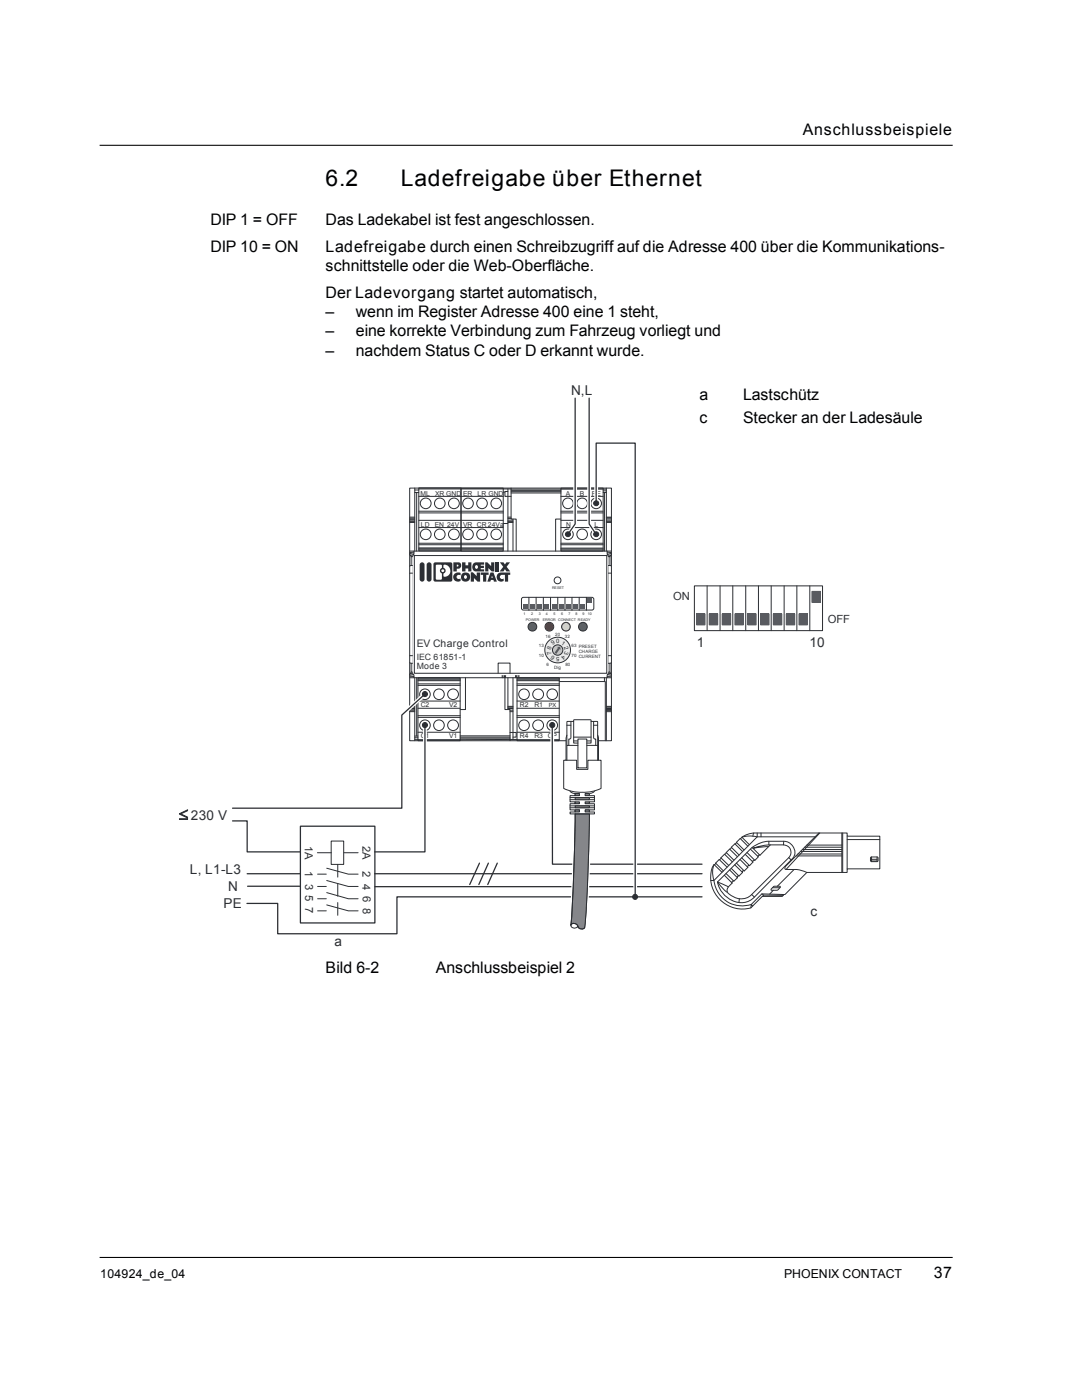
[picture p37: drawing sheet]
<svg xmlns="http://www.w3.org/2000/svg" width="216mm" height="279mm" viewBox="0 0 216 279" stroke-linecap="round" stroke-linejoin="round" font-family="sans-serif">
<defs><g id="words">
<g font-size="4.6">
<text x="65" y="37">6.2</text>
<text x="80" y="37">Ladefreigabe über Ethernet</text>
</g>
<g font-size="3.2">
<text x="160.2" y="27">Anschlussbeispiele</text>
<text x="42" y="44.9">DIP 1 = OFF</text>
<text x="65" y="44.9">Das Ladekabel ist fest angeschlossen.</text>
<text x="42" y="50.2">DIP 10 = ON</text>
<text x="65" y="50.2">Ladefreigabe durch einen Schreibzugriff auf die Adresse 400 über die Kommunikations-</text>
<text x="65" y="54.1">schnittstelle oder die Web-Oberfläche.</text>
<text x="65" y="59.4">Der Ladevorgang startet automatisch,</text>
<text x="65" y="63.3">–</text>
<text x="71" y="63.3">wenn im Register Adresse 400 eine 1 steht,</text>
<text x="65" y="67.1">–</text>
<text x="65" y="71">–</text>
<text x="71" y="67.1">eine korrekte Verbindung zum Fahrzeug vorliegt und</text>
<text x="71" y="71">nachdem Status C oder D erkannt wurde.</text>
<text x="139.6" y="79.9">a</text>
<text x="148.3" y="79.9">Lastschütz</text>
<text x="139.6" y="84.5">c</text>
<text x="148.3" y="84.5">Stecker an der Ladesäule</text>
<text x="65" y="194.1">Bild 6-2</text>
<text x="87" y="194.1">Anschlussbeispiel 2</text>
<text x="186.4" y="255.1">37</text>
</g>
<g font-size="2.7" fill="#2b2e34">
<text x="114" y="78.8">N,L</text>
<text x="139" y="129.1">1</text>
<text x="161.5" y="129">10</text>
<text x="38.1" y="163.6">230 V</text>
<text x="37.8" y="174.5">L, L1-L3</text>
<text x="45.5" y="177.8">N</text>
<text x="44.6" y="181.1">PE</text>
<text x="161.7" y="182.8">c</text>
<text x="66.7" y="188.8">a</text>
</g>
<g font-size="2.5">
<text x="20" y="255.1">104924_de_04</text>
<text x="156.5" y="255.1">PHOENIX CONTACT</text>
</g>
<g font-size="2.2" fill="#2b2e34">
<text x="134.3" y="119.7">ON</text>
<text x="165.2" y="124.4">OFF</text>
<text x="60.8" y="168.8" transform="rotate(90 60.8 168.8)">1A</text>
<text x="60.8" y="173.8" transform="rotate(90 60.8 173.8)">1</text>
<text x="72.3" y="168.8" transform="rotate(90 72.3 168.8)">2A</text>
<text x="72.3" y="173.9" transform="rotate(90 72.3 173.9)">2 4</text>
<text x="60.9" y="176.4" transform="rotate(90 60.9 176.4)">3 5</text>
<text x="72.4" y="178.7" transform="rotate(90 72.4 178.7)">6</text>
<text x="60.9" y="181.1" transform="rotate(90 60.9 181.1)">7</text>
<text x="72.4" y="181.2" transform="rotate(90 72.4 181.2)">8</text>
</g>
<text font-size="2.1" fill="#2b2e34" x="83.1" y="129.1">EV Charge Control</text>
<g font-size="1.7" fill="#2b2e34">
<text x="83.1" y="131.7">IEC 61851-1</text>
<text x="83.1" y="133.5">Mode 3</text>
</g>
<g font-size="1.4" fill="#2b2e34">
<text x="83.9" y="98.9">ML</text>
<text x="86.8" y="98.9">XR GND</text>
<text x="92.4" y="98.9">ER</text>
<text x="95.2" y="98.9">LR GND</text>
<text x="112.9" y="98.9">A</text>
<text x="115.7" y="98.9">B</text>
<text x="118.1" y="98.9">PE</text>
<text x="83.9" y="105.2">LD</text>
<text x="86.7" y="105.2">EN 24V</text>
<text x="92.4" y="105.1">VR CR24Va</text>
<text x="113" y="105.2">N</text>
<text x="118.6" y="105.2">L</text>
<text x="83.9" y="141.1">C2</text>
<text x="89.6" y="141.1">V2</text>
<text x="103.8" y="141.1">R2</text>
<text x="106.6" y="141.1">R1</text>
<text x="83.9" y="147.3">C1</text>
<text x="89.6" y="147.3">V1</text>
<text x="103.8" y="147.3">R4</text>
<text x="106.6" y="147.3">R3 CP</text>
</g>
<g font-size="1.2" fill="#2b2e34">
<text x="109.9" y="129.7" transform="rotate(-72 109.9 129.7)">8</text>
<text x="110.1" y="130.5" transform="rotate(-108 110.1 130.5)">7</text>
<text x="110.3" y="128.8" transform="rotate(-36 110.3 128.8)">9</text>
<text x="110.7" y="131.1" transform="rotate(-144 110.7 131.1)">6</text>
<text x="111" y="128.4">0</text>
<text x="111.6" y="131.2" transform="rotate(-180 111.6 131.2)">5</text>
<text x="111.9" y="128.5" transform="rotate(36 111.9 128.5)">1</text>
<text x="112.4" y="130.7" transform="rotate(144 112.4 130.7)">4</text>
<text x="112.5" y="129" transform="rotate(72 112.5 129)">2</text>
<text x="112.7" y="129.9" transform="rotate(108 112.7 129.9)">3</text>
</g>
<text font-size="1.1" fill="#2b2e34" x="109.5" y="141.1">PX</text>
<g font-size=".9" fill="#2b2e34">
<text x="107.5" y="129.2">13</text>
<text x="107.5" y="131.1">10</text>
<text x="108.8" y="127.4">16</text>
<text x="110.8" y="126.8">20</text>
<text x="112.7" y="127.4">32</text>
<text x="114" y="129.2">63 PRESET</text>
<text x="114" y="131.1">70</text>
<text x="115.5" y="130.4">CHARGE</text>
<text x="115.5" y="131.4">CURRENT</text>
<text x="109.1" y="132.9">6</text>
<text x="110.6" y="133.5">Dig</text>
<text x="112.8" y="132.9">80</text>
</g>
<g font-size=".7" fill="#2b2e34">
<text x="110.2" y="117.6">RESET</text>
<text x="104.4" y="122.7">1</text>
<text x="104.9" y="124">POWER</text>
<text x="106" y="122.7">2</text>
<text x="107.5" y="122.7">3</text>
<text x="108.3" y="124">ERROR CONNECT READY</text>
<text x="108.9" y="122.7">4</text>
<text x="110.4" y="122.7">5</text>
<text x="112" y="122.7">6</text>
<text x="113.4" y="122.7">7</text>
<text x="114.8" y="122.7">8</text>
<text x="116.2" y="122.7">9</text>
<text x="117.3" y="122.7">10</text>
</g>
</g></defs>
<path d="M20 29h170" fill="none" stroke="#000" stroke-width=".21"/>
<path d="M20 251h170z" fill="#fff"/>
<path d="M20 251h170" fill="none" stroke="#000" stroke-width=".21"/>
<g fill="#fff">
<path d="M42 41.4h18v5.3h-18z"/>
<path d="M60 41.4h130v5.3h-130z"/>
<path d="M42 55.8h148v17h-148z"/>
</g>
<g fill="none" stroke="#2b2e34" stroke-width=".2">
<path d="M81.7 97.4h40.3v50.4h-40.3zM82.8 97.4v12.6M82.8 98.3h.8M82.8 97.8h.8M83.1 98.3v11.7M83.6 97.4h8.4v12.5h-8.4zM83.6 99.1h16.8M83.6 97.6h18.4M92 97.4h8.4v12.6h-8.4zM100.4 98.2h.4M101.3 98.1h-.5v1h1.2M101.3 97.6v12.4"/>
<path d="M102 97.4v6.2h1v6.4M102 97.6h19M102 98.4h9.9M102 98.1h9.9M102 97.9h9.9M111.9 97.4h8.5v12.6h-8.5zM111.9 99.1h8.5M120.4 98.3h.6M120.4 98h.6M120.6 98.3v11.7M121 97.4v12.6M81.7 110h40.3"/>
<path d="M81.7 104.3h1.1M81.7 103.2h1.1M81.7 104.1h1.1M81.7 103.8h1.1M81.7 103.4h1.1M81.7 103.6h1.1M81.7 110.6l.3 .5M81.7 110.4l.9 .2M81.7 114.4h.8M82.5 112.9l-.8 .1M82.5 111.1h-.5v1.8M82.5 110.8h-.6"/>
<path d="M82.6 110v.6h-.1v24h.1v.7M82.6 110.2l-.9 .1M82.7 110.9h38.4v23.5h-38.4zM83.6 102h16.8M83.6 102.4h16.8M83.6 105.3h16.8M83.6 103.8h16.8M83.6 108.7h16.8M83.6 108.4h16.8M83.6 109.7h16.8M83.6 109.3h16.8M83.6 109.5h16.8"/>
<path d="M100.4 104.5h.9M101.3 104.3h1.1M101.3 103.2h.7M101.3 104.1h1.1M101.3 103.8h1.1M101.3 103.5h.7M102.4 103.6v6.4M105.5 119.2v2.6M107 119.2v2.6M108.4 119.2v2.6M109.9 119.2v2.6M111.3 119.2v2.6"/>
<path d="M111.9 103.6h-1v6.4M111.9 102h8.5M111.9 102.4h8.5M111.9 105.3h8.5M111.9 103.8h8.5M111.9 109.4h8.5M111.9 108.7h8.5M111.9 108.4h8.5M111.9 109.8h8.5M111.9 109.6h8.5M112.7 119.2v2.6M114.1 119.2v2.6"/>
<path d="M115.6 119.2v2.6M117 119.2v2.6M121 104.3h1M121 103.2h1M121 103.3h1M121 104.1h1M121 103.8h1M121 103.5h1M121.2 110v.6h.1v24h-.1v.7M121.2 110.2l.8 .1M121.3 112.9l.7 .1M121.3 111.1h.4v1.8"/>
<path d="M121.3 114.4h.7M121.3 110.8h.5M122 110.6l-.3 .5M122 110.4l-.8 .2M81.7 132.2l.8 .2M81.7 135.3h40.3M81.7 135h.9M81.7 130.9h.8M81.9 134.4l.6 .1M82 132.4v1.8h.5M82 134.2l-.3 .4M82.6 134.6l-.9 .1"/>
<path d="M82.8 135.3v12.5M83.1 135.3v11.6M83.4 135.3h8.4v12.5h-8.4zM83.4 139.9h8.4M83.4 135.8h8.4M83.4 136.5h8.4M83.4 136.8h8.4M83.4 135.5h8.4M83.4 135.7h8.4M92.9 135.3v6.3h-1.1M100.2 135.3v-.7h3.3v.7M100.4 134.6v.7"/>
<path d="M100.7 134.6v.7M100.8 135.3v6.3h1v6.2M100.9 134.6v.7M101.3 134.4v.2M101.3 135.3v6.3M102.4 135.3v12.3M102.5 134.4v.2M102.9 134.6v.7M103.1 134.6v.7M103.2 135.3h8.4v12.5h-8.4zM103.2 139.9h8.4M103.2 135.8h8.4"/>
<path d="M103.2 136.5h8.4M103.2 136.8h8.4M103.2 135.5h8.4M103.2 135.7h8.4M103.4 134.6v.7M111.6 136h9.2v11.8M120.6 135.3v.7M121 135.3v12.5M121.2 134.6l.8 .1M121.3 130.9h.7M121.7 132.4v1.8h-.4M121.7 134.2l.3 .4"/>
<path d="M121.8 134.4l-.5 .1M122 132.2l-.7 .2M122 135h-.8M81.7 141.4h1.1M81.7 141h1.1M81.7 142h1.1M81.7 141.9h1.1M81.7 141.1h1.1M81.7 141.6h1.1M82.8 146.9h.6M82.8 147.2h.6M83.4 146.1h8.4"/>
<path d="M83.4 143.2h8.4M83.4 142.8h8.4M83.4 141.4h8.4M91.8 146.9h10M91.8 147.1h10M91.8 147.3h10M101.3 141.4h1.1M101.3 141h1.1M101.3 141.1h1.1M101.8 146.2h1.2v.9h-.6M101.8 142h.6M101.8 141.7h.6"/>
<path d="M103.2 146.1h8.4M103.2 147.6h-20.4M103.2 147.6h8.4M103.2 143.2h8.4M103.2 142.8h8.4M103.2 141.4h8.4M121 141.4h1M121 141h1M121 142h1M121 141.1h1M121 141.8h1M121 141.6h1"/>
<circle cx="84.9" cy="106.6" r="1.07"/>
<circle cx="84.9" cy="100.5" r="1.07"/>
<circle cx="87.8" cy="106.6" r="1.06"/>
<circle cx="87.8" cy="100.5" r="1.06"/>
<circle cx="90.6" cy="106.6" r="1.07"/>
<circle cx="90.6" cy="100.5" r="1.07"/>
<circle cx="93.4" cy="100.5" r="1.06"/>
<circle cx="93.4" cy="106.6" r="1.06"/>
<circle cx="96.2" cy="106.6" r="1.06"/>
<circle cx="96.2" cy="100.5" r="1.06"/>
<circle cx="99" cy="100.5" r="1.06"/>
<circle cx="99" cy="106.6" r="1.06"/>
<circle cx="113.3" cy="100.5" r="1.06"/>
<circle cx="113.3" cy="106.6" r="1.06"/>
<circle cx="116.2" cy="106.6" r="1.06"/>
<circle cx="116.2" cy="100.5" r="1.06"/>
<circle cx="119" cy="106.6" r="1.06"/>
<circle cx="119" cy="100.5" r="1.06"/>
<circle cx="84.8" cy="138.6" r="1.06"/>
<circle cx="87.6" cy="138.6" r="1.06"/>
<circle cx="90.4" cy="138.6" r="1.06"/>
<circle cx="104.6" cy="138.6" r="1.06"/>
<circle cx="107.4" cy="138.6" r="1.06"/>
<circle cx="110.2" cy="138.6" r="1.06"/>
<circle cx="84.8" cy="144.7" r="1.06"/>
<circle cx="87.6" cy="144.7" r="1.06"/>
<circle cx="90.4" cy="144.7" r="1.06"/>
<circle cx="104.6" cy="144.7" r="1.06"/>
<circle cx="107.4" cy="144.7" r="1.06"/>
<circle cx="110.2" cy="144.7" r="1.06"/>
</g>
<g fill="#595b60">
<path d="M104.4 120.6h.9v.9h-.9z"/>
<path d="M105.8 120.6h.9v.9h-.9z"/>
<path d="M108.7 120.6h.9v.9h-.9z"/>
<path d="M107.3 120.6h.8v.9h-.8z"/>
<path d="M111.5 120.6h.9v.9h-.9z"/>
<path d="M110.2 120.6h.8v.9h-.8z"/>
<path d="M114.4 120.6h.9v.9h-.9z"/>
<path d="M113 120.6h.8v.9h-.8z"/>
<path d="M115.9 120.6h.8v.9h-.8z"/>
<path d="M117.3 119.5h.8v.9h-.8z"/>
</g>
<path d="M82.9 111h37.9l.1 .3v22.9l-.3 .2-37.7-.1-.1-.2v-22.8z" fill="none" stroke="#fff" stroke-width=".76"/>
<g fill="#2b2e34">
<path d="M83.8 112.5a.48 .48 0 0 1 .5-.3 .48 .48 0 0 1 .4 .5v2.9a.49 .49 0 0 1-.5 .5 .49 .49 0 0 1-.5-.5z" fill-rule="evenodd"/>
<path d="M85.2 112.5a.49 .49 0 0 1 .5-.3 .49 .49 0 0 1 .4 .5v2.9a.49 .49 0 0 1-.5 .5 .49 .49 0 0 1-.5-.5z" fill-rule="evenodd"/>
<path d="M94.5 112.4l.5-.2h1.6v.5h-.7v.2h.7v.5h-.7v.2h.7v.4h-1.6a.95 .95 0 0 1-.5-1.6zM94.7 113.1a.35 .35 0 0 1 .7 0 .35 .35 0 0 1-.7 0z" fill-rule="evenodd"/>
<path d="M86.7 112.3l-.2 .3v3.3l.3 .2 3.3-.1 .2-.3-.1-3.3-.3-.2zM88.5 112.7v.6a.6 .6 0 0 1 .4 .6 .6 .6 0 0 1-.4 .6v.6a1.16 1.16 0 0 0 1.3-1.2 1.16 1.16 0 0 0-1.3-1.2zM87 112.7v2.9h1.1l.1-1.1a.67 .67 0 0 1-.4-.6 .67 .67 0 0 1 .4-.6l-.1-.6zM88.1 113.9a.29 .29 0 0 0 .5 0 .29 .29 0 0 0-.5 0z" fill-rule="evenodd"/>
<path d="M92 115.1a.94 .94 0 0 0 1.8 0 .94 .94 0 0 0-1.8 0zM92.5 115.1a.35 .35 0 0 1 .7 0 .35 .35 0 0 1-.7 0z" fill-rule="evenodd"/>
<path d="M91.1 112.7h.3v.3l-.3 .1zM90.5 112.2h1a.66 .66 0 0 1 .5 .8 .66 .66 0 0 1-.9 .5v.5h-.6z" fill-rule="evenodd"/>
<path d="M92.2 112.2h.7v.6h.5v-.6h.7v1.8h-.7v-.5h-.5v.5h-.7z" fill-rule="evenodd"/>
<path d="M96.8 112.2h.4l.8 .8v-.8h.6v1.8h-.5l-.6-.6v.6h-.7z" fill-rule="evenodd"/>
<path d="M99.7 112.2h.8l.3 .4 .2-.4h.8l-.7 .9 .7 .9h-.8l-.2-.4-.3 .4h-.8l.7-.9z" fill-rule="evenodd"/>
<path d="M95.9 114.3h1.6v.4h-.5v1.4h-.6v-1.4h-.5z" fill-rule="evenodd"/>
<path d="M93.9 114.2h.5l.7 .8v-.7h.7v1.8h-.5l-.7-.7v.7h-.7z" fill-rule="evenodd"/>
<path d="M97.9 114.3h.6l.6 1.8h-.5l-.1-.4h-.5l-.2 .4h-.6zM98.2 114.9l-.2 .4h.3z" fill-rule="evenodd"/>
<path d="M99.4 114.5l.6-.2h1.8v.4h-.4v1.4h-.6v-1.4h-.6a.43 .43 0 0 0-.4 .6 .43 .43 0 0 0 .7 .1v.6a.93 .93 0 0 1-1.2-.3 .93 .93 0 0 1 .1-1.2z" fill-rule="evenodd"/>
<path d="M90.8 114.4l.7-.2 .4 .1v.6a.46 .46 0 0 0-.6-.1 .46 .46 0 0 0-.1 .6l.4 .2 .3-.2v.6a.94 .94 0 0 1-1.3-.3 .94 .94 0 0 1 .2-1.3z" fill-rule="evenodd"/>
</g>
<path d="M98.9 112.2h.7v1.8h-.7z" fill="#2b2e34"/>
<circle cx="111.3" cy="115.8" r=".68" fill="none" stroke="#2b2e34" stroke-width=".2"/>
<circle cx="106.2" cy="125.1" r=".87" fill="#476c6e"/>
<circle cx="106.2" cy="125.1" r=".87" fill="none" stroke="#2b2e34" stroke-width=".2"/>
<circle cx="112.9" cy="125.1" r=".86" fill="#ffea3d"/>
<circle cx="112.9" cy="125.1" r=".86" fill="none" stroke="#2b2e34" stroke-width=".2"/>
<circle cx="109.6" cy="125.1" r=".87" fill="#ff2d16"/>
<circle cx="109.6" cy="125.1" r=".87" fill="none" stroke="#2b2e34" stroke-width=".2"/>
<circle cx="116.3" cy="125.1" r=".87" fill="#476c6e"/>
<circle cx="116.3" cy="125.1" r=".87" fill="none" stroke="#2b2e34" stroke-width=".2"/>
<circle cx="111.3" cy="129.7" r="2.56" fill="#ebecec"/>
<circle cx="111.3" cy="129.7" r="2.56" fill="none" stroke="#2b2e34" stroke-width=".2"/>
<circle cx="111.3" cy="129.7" r="1.04" fill="#c4c4c6"/>
<circle cx="111.3" cy="129.7" r="1.04" fill="none" stroke="#2b2e34" stroke-width=".2"/>
<path d="M111.2 129.1h.6l.1 .6-.2-.2-.7 1-.3-.2 .6-1z" fill-rule="evenodd" fill="#595b60"/>
<path d="M82.7 110.9h38.4v23.5h-38.4zM104.2 119.3l13.9-.1 .3 .2 .1 .2v1.8l-.1 .2-.3 .2h-13.7l-.3-.2v-.2v-1.8zM99.4 134.4v-2.1h2.4v2.1" fill="none" stroke="#2b2e34" stroke-width=".2"/>
<path d="M114.8 79.5v25.1l-1.5 2M117.6 79.5v25.1l1.4 2M119 100.5v-12.1h7.7v89.8M84.8 138.5l-4.6 4.2v18.6h-33.8M84.8 144.7v25.3h-10M110.2 144.7v27.8h29.9M126.7 171.2v5.9" fill="none" stroke="#fff" stroke-width=".76"/>
<g fill="none" stroke="#2b2e34" stroke-width=".25">
<path d="M114.8 79.5v25.1l-1.5 2M117.6 79.5v25.1l1.4 2M119 100.5v-12.1h7.7v90.6M84.8 138.5l-4.6 4.2v18.6h-33.8M84.8 144.7v25.3h-10M110.2 144.7v27.8h29.9M46.4 163.8h2.9v6.2h10.6M49.3 174.4h10.6M74.8 174.4h65.3M74.8 177h65.3M95.7 172.3l-2 4.2M97.5 172.3l-2 4.2"/>
<path d="M99.2 172.3l-1.9 4.2M140.1 179h-60.9v7.4h-23.8v-6.1h-6.1"/>
</g>
<circle cx="126.7" cy="179" r=".49" fill="#2b2e34"/>
<circle cx="126.7" cy="179" r=".49" fill="none" stroke="#2b2e34" stroke-width=".2"/>
<circle cx="110.2" cy="144.7" r=".51" fill="#2b2e34"/>
<circle cx="110.2" cy="144.7" r=".51" fill="none" stroke="#2b2e34" stroke-width=".2"/>
<circle cx="84.8" cy="144.7" r=".5" fill="#2b2e34"/>
<circle cx="84.8" cy="144.7" r=".5" fill="none" stroke="#2b2e34" stroke-width=".2"/>
<circle cx="84.8" cy="138.5" r=".5" fill="#2b2e34"/>
<circle cx="84.8" cy="138.5" r=".5" fill="none" stroke="#2b2e34" stroke-width=".2"/>
<circle cx="113.3" cy="106.6" r=".5" fill="#2b2e34"/>
<circle cx="113.3" cy="106.6" r=".5" fill="none" stroke="#2b2e34" stroke-width=".2"/>
<circle cx="119" cy="106.6" r=".5" fill="#2b2e34"/>
<circle cx="119" cy="106.6" r=".5" fill="none" stroke="#2b2e34" stroke-width=".2"/>
<circle cx="119" cy="100.4" r=".5" fill="#2b2e34"/>
<g fill="none" stroke="#2b2e34" stroke-width=".2">
<path d="M142.8 172.3l1.6 1.5M143.2 176l6.9-6.9 .6-.3 1.1-.6 1.1-.3h3.5a2.18 2.18 0 0 1 1.8 3.4l-7.7 7.7a4.2 4.2 0 0 1-6.2-.6l-.9-1.5zM143.5 171.5l1.6 1.6M143.8 171.2l1.6 1.5M144.1 174.1l-1.6-1.5a6.5 6.5 0 0 0 4.2 8l1.9 .2 1.3-.3 2.1-2.1 4.3 .1M144.5 174.7l1.6 1.5M144.6 170.5l1.5 1.5M144.9 174.3l1.5 1.6M144.9 170.1l1.5 1.6M145.3 177l-2.1-1 1.8 2.1M145.6 169.5l1.6 1.5M145.6 173.6l1.6 1.6"/>
<path d="M145.9 169.1l1-1a5 5 0 0 1 3.7-1.9h18.4v.7h6.6v6.5h-6.6v.7h-8l-4.4 4.4h-.3l-.2 .4h-4l-2.3 2.3a6.3 6.3 0 0 1-6.3-1.9 6.3 6.3 0 0 1-1.2-6.5l3.6-3.5zM145.9 169.1l1.6 1.5M145.9 173.3l1.5 1.5M146.6 172.6l1.6 1.5M146.6 168.4l1.6 1.5M146.9 168.1l1.6 1.5M146.9 172.3l1.6 1.5M147.5 179.4l-.1 .7M147.7 171.5l1.5 1.6M147.7 167.3l1.5 1.6M148 171.2l1.6 1.6M148.7 170.5l1.5 1.5"/>
<path d="M149.1 170.1l1.5 1.6M149.7 169.5l1.6 1.5M150 178.5l.5 .5M150.1 169.1l1.5 1.6M150.4 166.2l-.2 .7M151.1 166.2v.8l-8.6 8.7h-.7M151.4 170.6l.2 .1 2.1-2.1h2.6a1.48 1.48 0 0 1 1.4 .9 1.48 1.48 0 0 1-.3 1.7l-7.4 7.3a3.2 3.2 0 0 1-4.9-.5l.1-.7 .9-1.1v-.2l.3-.1 .8-.7-.1-.3 .3-.1 .8-.7 .1-.3h.2l.7-.7 .1-.4 .3 .1 .6-.8v-.2l.4-.1 .7-.7zM151.8 166.2v.8M152 178.4l.4 .2M153.4 167.9v.7M153.7 168.6l-1.6 .2-1.9 .5 3.2-.3M154 177.3l.4-.4h1.2l.1 .1-.7 .7h-1l-.1-.1z"/>
<path d="M154.1 177.2h1.5M154.3 177.7l-.7 .7M156.3 178.7l-3.9-.1-.3 .3M156.4 167.9l-.1 .7M157.4 171.2l.5 .4M158.5 173.5l-3.4 3.4M158.8 170.8h9.2M159.2 170.4h8.8M159.7 169.9h8.3M160.1 169.5h7.9M160.6 169.1h7.4M161 168.7h7"/>
<path d="M162.6 167h-11.6l-1.6-.2-1.4 .3 1.5 1.5M163.4 166.2l-6.6 6.6-.2 .5 .2 .2a7.4 7.4 0 0 1 3.4 .3l.8 .3M163.6 166.2l-6.8 7.3M168 166.2v7.9M168.1 166.2v7.9M169 166.9v6.5M169 167.6h6.6M173.8 171.1h1.4v.8h-1.4zM173.9 171v1M173.9 171.5h1.1M173.9 171.8h1.1M175 171v1"/>
<path d="M150.2 180.8l-.3-.3-.1 .7"/>
<circle cx="119" cy="100.4" r=".5"/>
</g>
<path d="M114.6 171.9l-.3 7.3M117.4 172l-.3 7.3" fill="none" stroke="#fff" stroke-width=".76"/>
<path d="M113.1 144h1.4l.1-.4h3.2l.1 .4h1.3l.1 2.7 .1 .8v4.2h.5v5.7a9.5 9.5 0 0 1-7.4 0v-5.7h.4v-4.2l.2-.8z" fill-rule="evenodd" fill="#fff"/>
<path d="M112.9 151.7h2.2v1.8h2.2v-1.8h2.1M113.1 144h1.4l.1-.4h3.2l.1 .4h1.3l.1 2.7 .1 .8v4.2h.5v5.7a9.5 9.5 0 0 1-7.4 0v-5.7h.4v-4.2l.2-.8zM113.7 157.9a1.06 1.06 0 0 0 1.1 .5v.4h-1.1v1.2h1.1v.4h-1.1v1.2h1.1v.5h-1.1v.3h1.1M113.7 159.2h4.9M113.7 159.6h4.9M116.8 159.2v.4M118.6 157.9a1.14 1.14 0 0 1-1 .5v.4h1v1.2h-1v.4h1v1.2h-1v.5h1v.3h-1l-.4 13.9-.5 8.7M113.7 160.8h4.9M113.7 161.2h4.9" fill="none" stroke="#2b2e34" stroke-width=".2"/>
<path d="M114.8 158.4h.8v.4h-.8z" fill-rule="evenodd" fill="#85868a"/>
<path d="M114.8 158.4h.8v.4h-.8z" fill="none" stroke="#2b2e34" stroke-width=".2"/>
<path d="M116.8 158.4h.8v.4h-.8z" fill-rule="evenodd" fill="#85868a"/>
<path d="M116.8 158.4h.8v.4h-.8z" fill="none" stroke="#2b2e34" stroke-width=".2"/>
<path d="M114.8 160h.8v.4h-.8z" fill-rule="evenodd" fill="#85868a"/>
<path d="M114.8 160h.8v.4h-.8z" fill="none" stroke="#2b2e34" stroke-width=".2"/>
<path d="M116.8 160h.8v.4h-.8z" fill-rule="evenodd" fill="#85868a"/>
<path d="M116.8 160h.8v.4h-.8z" fill="none" stroke="#2b2e34" stroke-width=".2"/>
<path d="M114.8 161.6h.8v.5h-.8z" fill-rule="evenodd" fill="#85868a"/>
<path d="M114.8 161.6h.8v.5h-.8z" fill="none" stroke="#2b2e34" stroke-width=".2"/>
<path d="M116.8 161.6h.8v.5h-.8z" fill-rule="evenodd" fill="#85868a"/>
<g fill="none" stroke="#2b2e34" stroke-width=".2">
<path d="M113.1 146.7v2.1M113.1 144.7h.8M113.9 144v3.2l-.1 .3h-.3v1.3M114.5 144v4.3h.8M114.5 147.9h.8M114.5 147.1h3.4M115.3 148.8h-2.2v2.9M115.3 147.5h1.8v5.7h-1.8zM117.1 148.8h2.2v2.9M117.1 147.9h.8M117.9 144v4.3h-.8M118.4 144v3.2l.2 .3h.3v1.3"/>
<path d="M118.4 144.7h.9M119.3 146.7v2.1M116.8 161.6h.8v.5h-.8z"/>
</g>
<path d="M114.8 162.4h2.8l-.4 13.9-.5 8.7a.73 .73 0 0 1-.8 .4 .73 .73 0 0 1-.6-.5 .78 .78 0 0 0-.6-.6 .78 .78 0 0 0-.8 .4l.5-8.6z" fill-rule="evenodd" fill="#85868a"/>
<path d="M138.6 116.9h25.5v9h-25.5zM114.8 159.2h2.8v.4h-2.8zM114.8 162.4h2.8l-.4 13.9-.5 8.7a.73 .73 0 0 1-.8 .4 .73 .73 0 0 1-.6-.5 .78 .78 0 0 0-.6-.6 .78 .78 0 0 0-.8 .4l.5-8.6zM114.8 160.8h2.8v.4h-2.8zM117.6 162.4h-2.8l-.4 13.7-.5 8.6M115.3 184.9a.83 .83 0 0 1-1.3 0l-.1-.2a.86 .86 0 0 1 1-.3 .86 .86 0 0 1 .6 .8 .74 .74 0 0 0 1.2-.2" fill="none" stroke="#2b2e34" stroke-width=".2"/>
<path d="M114.8 159.4h2.8" fill="none" stroke="#85868a" stroke-width=".42"/>
<path d="M114.8 161h2.8" fill="none" stroke="#85868a" stroke-width=".38"/>
<path d="M139 122.5h1.7v2.2h-1.7z" fill-rule="evenodd" fill="#595b60"/>
<path d="M139 122.5h1.7v2.2h-1.7z" fill="none" stroke="#595b60" stroke-width=".2"/>
<path d="M141.5 122.5h1.7v2.2h-1.7z" fill-rule="evenodd" fill="#595b60"/>
<path d="M141.5 122.5h1.7v2.2h-1.7z" fill="none" stroke="#595b60" stroke-width=".2"/>
<path d="M144.1 122.5h1.7v2.2h-1.7z" fill-rule="evenodd" fill="#595b60"/>
<path d="M144.1 122.5h1.7v2.2h-1.7z" fill="none" stroke="#595b60" stroke-width=".2"/>
<path d="M146.6 122.5h1.7v2.2h-1.7z" fill-rule="evenodd" fill="#595b60"/>
<path d="M146.6 122.5h1.7v2.2h-1.7z" fill="none" stroke="#595b60" stroke-width=".2"/>
<path d="M149.2 122.5h1.7v2.2h-1.7z" fill-rule="evenodd" fill="#595b60"/>
<path d="M149.2 122.5h1.7v2.2h-1.7z" fill="none" stroke="#595b60" stroke-width=".2"/>
<path d="M151.8 122.5h1.7v2.2h-1.7z" fill-rule="evenodd" fill="#595b60"/>
<path d="M151.8 122.5h1.7v2.2h-1.7z" fill="none" stroke="#595b60" stroke-width=".2"/>
<path d="M154.3 122.5h1.7v2.2h-1.7z" fill-rule="evenodd" fill="#595b60"/>
<path d="M154.3 122.5h1.7v2.2h-1.7z" fill="none" stroke="#595b60" stroke-width=".2"/>
<path d="M156.9 122.5h1.7v2.2h-1.7z" fill-rule="evenodd" fill="#595b60"/>
<path d="M156.9 122.5h1.7v2.2h-1.7z" fill="none" stroke="#595b60" stroke-width=".2"/>
<path d="M159.4 122.5h1.7v2.2h-1.7z" fill-rule="evenodd" fill="#595b60"/>
<path d="M159.4 122.5h1.7v2.2h-1.7z" fill="none" stroke="#595b60" stroke-width=".2"/>
<path d="M162 118h1.7v2.2h-1.7z" fill-rule="evenodd" fill="#595b60"/>
<path d="M162 118h1.7v2.2h-1.7z" fill="none" stroke="#595b60" stroke-width=".2"/>
<path d="M141.1 116.9v9M143.7 116.9v9M146.2 116.9v9M148.8 116.9v9M151.3 116.9v9M153.9 116.9v9M156.5 116.9v9M159 116.9v9M161.6 116.9v9" fill="none" stroke="#2b2e34" stroke-width=".2"/>
<path d="M35.8 162.4l1.6-.8v.2l-1.3 .6 1.3 .7v.1zM35.8 163.4h1.6v.1h-1.6z" fill="#2b2e34"/>
<g fill="none" stroke="#2b2e34" stroke-width=".2">
<path d="M35.8 162.4l1.6-.8v.2l-1.3 .6 1.3 .7v.1zM35.8 163.4h1.6v.1h-1.6zM63.3 170.2h2.8M63.4 174.5h1.7M63.4 176.9h1.7M63.4 179.4h1.7M65.2 173.3l4.3 1.2h2M65.2 175.7l4.3 1.2h2M65.2 178.1l4.3 1.3h2M66.1 167.9h2.5v4.6h-2.5zM68.6 170.2h2.9M63.4 181.8h1.7"/>
<path d="M65.2 180.6l4.3 1.2h2"/>
</g>
<path d="M49.4 176.9h10.5M59.9 164.9h14.9v19.3h-14.9z" fill="none" stroke="#2b2e34" stroke-width=".25"/>
<path d="M67.4 172.5v10.8" fill="none" stroke="#2b2e34" stroke-width=".2" stroke-dasharray="2.5 1.3"/>
<use href="#words"/>
</svg>
